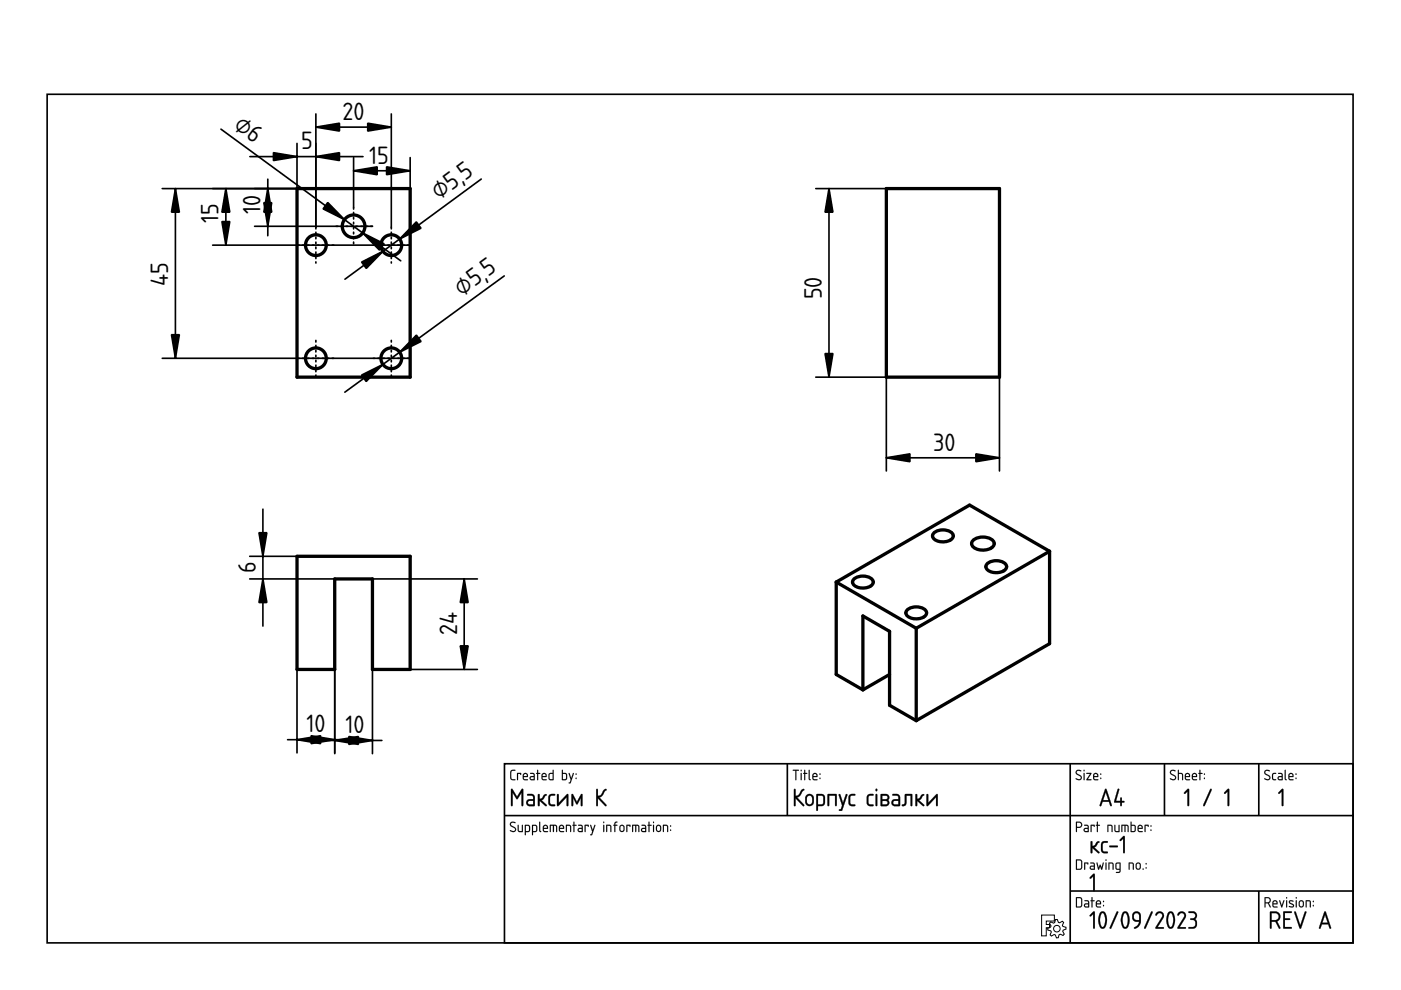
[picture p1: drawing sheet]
<svg xmlns="http://www.w3.org/2000/svg" width="297mm" height="210mm" viewBox="0 0 297 210" stroke-linecap="round" stroke-linejoin="round" font-family="sans-serif">
<defs><g id="words">
<g font-size="5">
<text x="49.3" y="27.2" transform="rotate(36 49.3 27.2)">⌀6</text>
<text x="72.6" y="25.4">20</text>
<text x="63.8" y="31.7">5</text>
<text x="78.2" y="34.7">15</text>
<text x="46.4" y="47.3" transform="rotate(-90 46.4 47.3)">15</text>
<text x="55.3" y="45.5" transform="rotate(-90 55.3 45.5)">10</text>
<text x="93" y="42.4" transform="rotate(-36 93 42.4)">⌀5,5</text>
<text x="35.7" y="60.6" transform="rotate(-90 35.7 60.6)">45</text>
<text x="97.9" y="62.9" transform="rotate(-36 97.9 62.9)">⌀5,5</text>
<text x="174.2" y="63.4" transform="rotate(-90 174.2 63.4)">50</text>
<text x="197.8" y="95.5">30</text>
<text x="54.2" y="121.5" transform="rotate(-90 54.2 121.5)">6</text>
<text x="96.9" y="134.6" transform="rotate(-90 96.9 134.6)">24</text>
<text x="65" y="155.3">10</text>
<text x="73.2" y="155.5">10</text>
</g>
</g></defs>
<path d="M10 20h276.9v179.9h-276.9zM107 161.9h179.9v38h-179.9zM107 172.9h179.9M166.9 161.9v11M226.9 161.9v38M246.9 161.9v11M266.9 161.9v11M226.9 188.9h60M266.9 188.9v11" fill="none" stroke="#000" stroke-width=".35"/>
<g fill="#000">
<path d="M271.7 167.3l.2-.1 .2 .2v3.3l-.2 .2-.2-.2v-2.9l-.4 .5-.3-.1zM231.8 185.3l.1-.1 .2 .2v3.3l-.2 .2-.1-.2v-2.9l-.5 .5-.3-.2z"/>
<path d="M108.2 174.4a.7 .7 0 0 1 1.1 .1h-.1a.48 .48 0 0 0-.5-.1 .48 .48 0 0 0-.3 .5l1 .8-.1 .6a.76 .76 0 0 1-1.2-.3l.9 .2 .2-.3-1.1-.9zM108.3 174.4l-.2 .6 .9 .5a.37 .37 0 0 1 .2 .6 .37 .37 0 0 1-.5 .1l-.5-.2v.2a.67 .67 0 0 0 .8 .2 .67 .67 0 0 0 .4-.7l-1.1-.9 .2-.4 .7 .1 .1-.1-.7-.2zM109.8 174.9l.2 .1v1.1l.6 .1v-1.2l.2-.1v1.5h-.6l-.3-.1zM109.8 174.9l.1 1.4 .9 .1v-1.5l-.1 .1v1.2h-.5l-.2-.1v-1.1zM111.5 175.1v1.1h.5l.1-1zM111.5 175.1l.7 .1-.1 1h-.6zM111.3 174.9h.8l.3 .4-.1 1-.8 .1-.1 .7-.1-.1zM111.3 174.9v2.1h.2v-.6h.5a.94 .94 0 0 0 .3-1.4zM113 175.1v1.1h.6v-1zM113 175.1l.7 .1-.1 1h-.6zM112.8 174.9h.9l.2 .4-.1 1-.8 .1-.1 .7-.1-.1zM112.8 174.9v2.1h.2v-.6h.5a.94 .94 0 0 0 .3-1.4zM114.3 174.2l.2 .1v1.7l.3 .3-.2 .1-.3-.3zM114.4 174.3l-.1 1.8 .1 .2 .2 .1-.1-2.1zM115.4 175.2l-.1 .3h.7l-.2-.4zM115.4 175.2a.36 .36 0 0 1 .4-.1 .36 .36 0 0 1 .2 .5h-.7zM115.3 175a.55 .55 0 0 1 .7 0 .55 .55 0 0 1 .1 .8l-.8-.1 .1 .4 .8 .2-.7 .1a.92 .92 0 0 1-.2-1.4zM115.3 175l-.2 .4 .1 .9 1 .1v-.2h-.8l-.1-.3v-.2h.9l-.1-.6-.5-.2zM116.6 174.9l1.4 .1 .1 .3v1.1l-.2-.1-.1-1.1-.3-.1v1.2l-.1 .1-.2-.1v-1.2h-.4v1.2l-.2 .1zM116.6 174.9v1.5l.2-.1v-1.2h.4l.2 1.3v-1.3h.5v1.2l.2 .1a1.36 1.36 0 0 0-.3-1.5zM118.8 175.2l-.1 .3h.7l-.2-.4zM118.8 175.2a.36 .36 0 0 1 .4-.1 .36 .36 0 0 1 .2 .5h-.7zM118.7 175a.56 .56 0 0 1 .7 0 .56 .56 0 0 1 .1 .8l-.8-.1 .1 .4 .8 .2-.7 .1a.92 .92 0 0 1-.2-1.4zM118.7 175l-.2 .4 .1 .9 1 .1v-.2h-.8l-.1-.3v-.2h.9l-.1-.6-.4-.2zM120 174.9h.7l.3 .1 .1 1.4-.2-.1-.1-1.1-.6-.1v1.2l-.2 .1zM120 174.9v1.5l.2-.1v-1.2l.7 .1 .1 1.2 .1-.7a.7 .7 0 0 0-.3-.8 .7 .7 0 0 0-.8 0zM121.6 174.2l.2 .1v.6l.5 .1-.5 .1v1.2l-.1 .1-.1-.1v-1.2l-.3-.1 .3-.1zM121.6 174.2v.7l-.2 .1 .2 .1 .1 1.3 .1-1.3 .4-.1-.4-.1v-.6zM122.7 175.8l.1 .4h.5v-.5zM122.7 175.8l.7-.1v.5h-.7zM122.6 174.9h.7l.3 .4-.1 1.1h-.6a.46 .46 0 0 1-.5-.4 .46 .46 0 0 1 .5-.5h.4v-.3l-.7-.1zM122.6 174.9v.1l.7 .2 .1 .4h-.5a.43 .43 0 0 0-.4 .4 .43 .43 0 0 0 .4 .4h.6l.1-1.1-.3-.4zM124 174.9l.8 .1-.1 .3-.1-.2h-.4v1.2l-.1 .1-.2-.1zM124 174.9l.1 1.5 .1-1.3h.4l.1 .2 .1-.3zM125.1 174.9l.3 .1 .3 1 .3-1 .1-.1 .1 .1-.8 2.1-.3-.1 .3-.1 .2-.6zM125.2 174.9l.4 1.4-.2 .6-.3 .1 .3 .1 .8-2.1h-.2l-.3 1-.4-1zM127.9 174.9l.2 .1v1.3l-.1 .1-.1-.1zM127.9 174.9l.1 1.5 .1-1.4zM127.9 174.4a.15 .15 0 0 1 .3 0 .15 .15 0 0 1-.3 0zM127.9 174.2v.3h.2v-.3zM128.5 174.9h.7l.3 .1 .1 1.4-.2-.1-.1-1.1-.6-.1v1.2l-.2 .1zM128.6 174.9v1.5l.1-.1v-1.2l.7 .1 .1 1.2 .1-.7a.7 .7 0 0 0-.2-.8 .7 .7 0 0 0-.8 0zM130.4 174.3l.5-.1v.2l-.4 .1v.4l.4 .1-.4 .1v1.2l-.2 .1-.1-1.3-.2-.1 .2-.1zM130.4 174.3l-.1 .6-.3 .1 .3 .1v1.3l.1-1.3 .5-.1-.5-.1 .1-.3 .4-.2v-.2zM131.6 175.2v.8l.5 .1 .1-.8-.2-.2zM131.6 175.1l.5 .1 .1 .6a.36 .36 0 0 1-.3 .4 .36 .36 0 0 1-.4-.3zM131.5 175a.55 .55 0 0 1 .6-.1 .55 .55 0 0 1 .3 .5l-.1 .8-.2 .2h-.5l-.3-.5v-.7zM131.5 175l-.1 .2-.1 .7a.53 .53 0 0 0 .6 .5 .53 .53 0 0 0 .5-.5l-.2-.9-.4-.1zM132.8 174.9l.9 .1-.1 .3-.1-.2h-.5v1.2l-.1 .1-.1-.1zM132.8 174.9l.1 1.5 .1-1.3h.5l.1 .2 .1-.3zM134 174.9l1.4 .1 .2 .3-.1 1.1-.2-.1v-1.1l-.4-.1v1.2l-.1 .1-.1-.1v-1.2h-.5v1.2l-.2 .1zM134.1 174.9l-.1 1.5 .2-.1v-1.2h.5l.1 1.3 .1-1.3h.4l.1 1.2 .1 .1a1.36 1.36 0 0 0-.2-1.5zM136.2 175.8l.1 .4h.5v-.5zM136.2 175.8l.6-.1v.5h-.6zM136 174.9h.8l.2 .4v1.1h-.7a.46 .46 0 0 1-.4-.4 .46 .46 0 0 1 .4-.5h.5v-.3l-.8-.1zM136 174.9v.1l.8 .2v.4h-.5a.43 .43 0 0 0-.4 .4 .43 .43 0 0 0 .4 .4h.7v-1.1l-.3-.4zM137.5 174.2l.2 .1v.6l.5 .1-.5 .1v1.2l-.1 .1-.1-.1v-1.2l-.2-.1 .2-.1zM137.5 174.2v.7l-.2 .1 .2 .1 .1 1.3 .1-1.3 .4-.1-.4-.1v-.6zM138.5 174.9l.2 .1v1.3l-.1 .1-.2-.1zM138.5 174.9l.1 1.5 .1-1.4zM138.4 174.4a.15 .15 0 0 1 .3 0 .15 .15 0 0 1-.3 0zM138.5 174.2v.3h.1v-.3zM139.4 175.2l-.1 .8 .5 .1 .1-.8-.2-.2zM139.4 175.1l.5 .1 .1 .6a.36 .36 0 0 1-.4 .4 .36 .36 0 0 1-.3-.3zM139.3 175a.55 .55 0 0 1 .6-.1 .55 .55 0 0 1 .3 .5l-.1 .8-.3 .2h-.4l-.3-.5v-.7zM139.3 175l-.2 .2v.7a.53 .53 0 0 0 .5 .5 .53 .53 0 0 0 .6-.5l-.2-.9-.4-.1zM140.6 174.9h.6l.4 .1v1.4l-.2-.1v-1.1l-.6-.1v1.2l-.2 .1zM140.6 174.9v1.5l.1-.1v-1.2l.7 .1 .2 1.2v-.7a.7 .7 0 0 0-.2-.8 .7 .7 0 0 0-.8 0zM142.1 175.9h.2v.3l-.2-.1zM142.1 175.9v.2h.1v-.2zM142.1 175h.2v.3h-.2zM142.1 175v.2h.2v-.2z"/>
<path d="M108.3 174.4a.64 .64 0 0 1 1 .1h-.1a.49 .49 0 0 0-.6-.1 .49 .49 0 0 0-.2 .5l.7 .5a.6 .6 0 0 1 .2 .8 .6 .6 0 0 1-.9 .1l-.3-.1 .1-.2a.51 .51 0 0 0 .6 .2 .51 .51 0 0 0 .4-.5l-1-.6-.1-.3zM109.8 174.9l.2 .1v1.1l.2 .1h.5v-1.2l.1-.1v1.5l-.9-.1zM111.5 175.1v1.1h.5l.2-1zM111.3 174.9a.77 .77 0 0 1 .9 .1 .77 .77 0 0 1 .2 .9l-.3 .5h-.6v.7h-.2zM113 175.1v1.1h.6l.1-1zM112.8 174.9a.77 .77 0 0 1 1 .1 .77 .77 0 0 1 .1 .9l-.2 .5h-.7v.7h-.2zM114.3 174.2l.2 .1v1.7l.3 .3-.2 .1-.3-.3zM115.4 175.2l-.1 .3h.7l-.2-.4zM115.3 175a.55 .55 0 0 1 .7 0 .55 .55 0 0 1 .1 .7h-.8l.1 .5 .8 .1-.7 .1a.91 .91 0 0 1-.2-1.4zM116.6 174.9h1.2a1.25 1.25 0 0 1 .2 1.5l-.1-1.2-.2-.1h-.2l-.1 1.3-.2-.1v-1.2h-.4v1.2l-.2 .1zM118.8 175.2l-.1 .3h.7l-.2-.4zM118.7 175a.55 .55 0 0 1 .7 0 .55 .55 0 0 1 .1 .7h-.8l.1 .5 .8 .1-.7 .1a.91 .91 0 0 1-.2-1.4zM120 174.9a.71 .71 0 0 1 .8 0 .71 .71 0 0 1 .3 .8l-.1 .7-.1-1.2-.7-.1v1.2l-.2 .1zM121.6 174.2l.2 .1v.6l.4 .1-.4 .1-.1 1.3-.1-1.3-.2-.1 .2-.1zM122.7 175.8l.1 .4h.5v-.5zM122.6 174.9h.7l.3 .4-.1 1.1h-.6a.44 .44 0 0 1-.4-.4 .44 .44 0 0 1 .4-.5h.4v-.3l-.7-.1zM124 174.9l.8 .1-.1 .3-.1-.2h-.4l-.1 1.3zM125.2 174.9l.1 .1 .4 1 .3-1h.2l-.8 2.1-.3-.1 .3-.1 .2-.6zM127.9 174.9l.2 .1-.1 1.4zM127.9 174.4a.15 .15 0 0 1 .3 0 .15 .15 0 0 1-.3 0zM128.5 174.9a.71 .71 0 0 1 .9 0 .71 .71 0 0 1 .2 .8l-.1 .7-.1-1.2-.7-.1v1.2l-.2 .1zM130.4 174.3l.5-.1v.2l-.4 .2v.3l.4 .1-.4 .1-.2 1.3-.1-1.3-.2-.1 .2-.1zM131.6 175.2l-.1 .7a.34 .34 0 0 0 .4 .3 .34 .34 0 0 0 .3-.4l-.1-.6zM131.5 175l.6-.1a.93 .93 0 0 1 0 1.5h-.4a.96 .96 0 0 1-.2-1.4zM132.8 174.9l.9 .1-.1 .3-.1-.2h-.5l-.1 1.3zM134.1 174.9h1.2a1.25 1.25 0 0 1 .2 1.5l-.2-1.2-.2-.1h-.2l-.1 1.3-.1-.1v-1.2h-.5v1.2l-.2 .1zM136.2 175.8l.1 .4h.5v-.5zM136 174.9h.7l.3 .4v1.1h-.7a.44 .44 0 0 1-.4-.4 .44 .44 0 0 1 .4-.5h.5v-.3l-.8-.1zM137.5 174.2l.2 .1v.6l.5 .1-.5 .1-.1 1.3-.1-1.3-.2-.1 .2-.1zM138.5 174.9l.2 .1-.1 1.4zM138.4 174.4a.15 .15 0 0 1 .3 0 .15 .15 0 0 1-.3 0zM139.4 175.2l-.1 .7a.34 .34 0 0 0 .3 .3 .34 .34 0 0 0 .4-.4l-.1-.6zM139.3 175l.6-.1a.93 .93 0 0 1-.1 1.5h-.4a.96 .96 0 0 1-.1-1.4zM140.6 174.9a.71 .71 0 0 1 .8 0 .71 .71 0 0 1 .3 .8l-.1 .7-.2-1.2-.6-.1v1.2l-.2 .1zM142.1 175.9h.2v.2h-.2zM142.1 175h.2v.3h-.2z"/>
<path d="M108.3 163.4l.9-.2v.2l-.6 .1-.2 .1v1.3l.2 .3h.6l.1 .2h-.8l-.3-.3v-1.4zM109.6 163.9l.9 .1-.1 .3-.1-.2h-.5l-.1 1.3zM111.1 164.2v.3h.6l-.2-.4zM111 164a.55 .55 0 0 1 .8 0 .55 .55 0 0 1 0 .8h-.7l.1 .4 .7 .1-.6 .1a.91 .91 0 0 1-.3-1.4zM112.6 164.8v.4h.6v-.4zM112.4 163.9h.7l.3 .4-.1 1.1h-.6a.44 .44 0 0 1-.4-.4 .44 .44 0 0 1 .4-.5h.5l-.1-.3-.7-.1zM113.9 163.2l.2 .1v.6l.4 .1-.4 .1-.1 1.3-.1-1.3-.2-.1 .2-.1zM115.1 164.2l-.1 .3h.7l-.2-.4zM115 164a.55 .55 0 0 1 .7 0 .55 .55 0 0 1 .1 .8h-.8l.1 .4 .8 .1-.7 .1a.91 .91 0 0 1-.2-1.4zM116.6 164.1l-.1 .1a.63 .63 0 0 0 0 .7 .63 .63 0 0 0 .7 .3v-1.1zM116.4 164l.8-.1v-.6l.2-.1v2.2h-.8l-.3-.2zM119.3 164.1v1.1h.5a.78 .78 0 0 0 .2-1zM119.2 163.2l.1 .1v.6h.7l.2 .3v.8l-.2 .4-.9-.1zM120.6 163.9l.2 .1 .3 1 .4-1h.2l-.8 2.1-.3-.1 .2-.1 .2-.6zM122.1 164.9h.1v.2h-.1zM122.1 164h.1v.3h-.1z"/>
<path d="M108.3 163.3l1-.1v.2l-.7 .1-.2 .1v1.3l.1 .2 .8 .1v.2h-.8l-.3-.3v-1.4zM108.4 163.4l-.2 .3v1.4l.3 .3h.7v-.2h-.6l-.2-.3v-1.3l.2-.2h.6v-.2zM109.6 163.9l.9 .1-.1 .3-.1-.2h-.5v1.2l-.1 .1-.1-.1zM109.7 163.9v1.5l.1-1.3h.5l.1 .2 .1-.3zM111.1 164.2v.3h.6l-.2-.4zM111.1 164.2a.36 .36 0 0 1 .5-.1 .36 .36 0 0 1 .1 .5h-.7zM111 164a.55 .55 0 0 1 .8 0 .55 .55 0 0 1 0 .8h-.7v.3l.9 .2-.7 .1a.92 .92 0 0 1-.3-1.4zM111 164l-.2 .4 .2 .9 .9 .1v-.1l-.8-.1-.1-.3v-.2h.9l-.1-.6-.4-.2zM112.6 164.8v.4h.6v-.4zM112.5 164.8l.7-.1v.5h-.6zM112.4 163.9h.7l.3 .4v1.1h-.7a.46 .46 0 0 1-.4-.4 .46 .46 0 0 1 .4-.5h.5l-.1-.3-.7-.1zM112.4 163.9v.2l.8 .1v.4h-.5a.43 .43 0 0 0-.4 .4 .43 .43 0 0 0 .4 .4h.6l.1-1.1-.3-.4zM113.9 163.2l.2 .1v.6l.5 .1-.5 .1v1.2l-.1 .1-.1-.1v-1.2l-.3-.1 .3-.1zM113.9 163.3v.6l-.2 .1 .2 .1 .1 1.3 .1-1.3 .4-.1-.4-.1v-.6zM115.1 164.2l-.1 .3h.7l-.2-.4zM115.1 164.2a.36 .36 0 0 1 .4-.1 .36 .36 0 0 1 .2 .5h-.7zM115 164a.55 .55 0 0 1 .8 0 .55 .55 0 0 1 0 .8h-.8l.1 .3 .8 .2-.7 .1a.92 .92 0 0 1-.2-1.4zM115 164l-.2 .4 .1 .9 1 .1v-.1l-.8-.1-.1-.3v-.2h.9l-.1-.6-.4-.2zM116.6 164.1l-.1 1 .7 .1v-1.1zM116.6 164.1h.6v1.1h-.3a.65 .65 0 0 1-.3-1.1zM116.4 164l.8-.1v-.6l.2-.1v2.2h-.8l-.3-.2zM116.4 164l-.1 1.2 .3 .2h.7l.1-2.1h-.2v.6zM119.3 164.1v1.1h.5a.76 .76 0 0 0 0-1.1zM119.3 164.1h.5a.73 .73 0 0 1 .2 1l-.7 .1zM119.1 163.2l.3 .1-.1 .6h.7l.2 .3v1l-.2 .2-.9-.1zM119.2 163.2l-.1 2.1 .9 .1 .2-.4v-.8l-.2-.3h-.7v-.6zM120.6 163.9l.2 .1 .3 1 .3-1 .2-.1 .1 .1-.8 2.1-.3-.1 .2-.1 .2-.6zM120.6 163.9l.4 1.4-.2 .6-.2 .1 .3 .1 .8-2.1h-.2l-.4 1-.3-1zM122 164.9h.2v.3h-.2zM122.1 164.9v.2h.1v-.2zM122 164h.2v.3h-.2zM122.1 164v.2l.1 .1v-.3z"/>
<path d="M108.4 167.3h.3l.9 1.6 1-1.6h.3v3.6h-.3l-.1-.2v-2.6l-.9 1.4-.9-1.4v2.6v.2h-.3zM108.4 167.3v3.6h.2l.1-.2v-2.7l.9 1.4 1-1.4v2.7v.2h.3v-3.6h-.3l-1 1.7-.9-1.7zM112 169.9v.4l.2 .2 .8 .1v-.8zM112 169.9l1.1-.1v.8l-1.1-.1-.1-.3zM111.8 168.4l1.1-.1 .5 .6v1.9l-.2 .2h-.9a.77 .77 0 0 1-.8-.8 .77 .77 0 0 1 .8-.8h.7v-.5l-.2-.2h-1zM111.8 168.4v.2l1 .1 .2 .2 .1 .6h-.8a.72 .72 0 0 0-.7 .7 .72 .72 0 0 0 .7 .7l1.1-.1v-1.9l-.5-.5zM114.1 168.4h.3v1l.5-.2 .6-.8 .3-.1 .1 .2-.7 1-.4 .2 1.1 .9v.2l-.3 .1-1.2-1.1 .1 .9a.21 .21 0 0 1-.3 .3 .21 .21 0 0 1-.2-.3zM114.1 168.4v2.4h.3v-1.1l1.2 1.2h.3v-.3l-1.1-.9 .3-.2 .8-1h-.4l-.6 .7-.5 .2v-1zM116.4 168.5l.4-.2h.7l.2 .1v.3a.86 .86 0 0 0-1.1 .5l.1 1.2 1 .2v.1a.93 .93 0 0 1-1.5-.5l.1-1.3zM116.5 168.6l-.2 .3v1.3a.87 .87 0 0 0 1.4 .5l-.2-.1-.7-.1a1.97 1.97 0 0 1 0-1.8h.7l.2-.2-.2-.1h-.5zM118.1 168.4h.3l.1 .2v1.6l1.6-1.7 .4-.1v2.5h-.3l-.1-.2v-1.7l-1.6 1.8-.4 .1zM118.2 168.4v2.4h.3l1.7-1.8v1.7l.2 .2v-2.5l-.3 .1-1.7 1.8v-1.7v-.2zM121.2 168.4h.3l.8 1.6 .8-1.6h.4v2.5h-.3l-.1-.2v-1.5l-.8 1.4-.8-1.4v1.5v.2h-.3zM121.2 168.4v2.5h.3v-.2v-1.5l.8 1.3 .8-1.3 .1 1.5v.2h.2v-2.5h-.2l-.9 1.7-.8-1.7zM126.4 167.3h.3l.1 .2v1.2l.5-.1 .7-1.1 .5-.2 .1 .2-.3 .2a1.95 1.95 0 0 1-1.2 1.4l1.4 1.5a.21 .21 0 0 1 .1 .3 .21 .21 0 0 1-.4 0l-1.4-1.6v1.4l-.1 .2h-.3zM126.5 167.3l-.1 3.5 .2 .1 .1-.2v-1.5l1.6 1.6h.3l-.1-.2-1.5-1.5 .6-.2 1-1.5-.2-.1-.4 .2a1.76 1.76 0 0 1-1.2 1.3l-.1-1.3v-.2z"/>
<path d="M108.4 167.3h.3l.9 1.6 1-1.6h.3v3.6h-.3v-.2v-2.6l-1 1.4-.9-1.4v2.6l-.1 .2h-.2zM112 169.9l-.1 .4 .3 .2 .8 .1v-.8zM111.8 168.4h1.1l.5 .5v1.9l-.2 .1h-.9a.74 .74 0 0 1-.7-.7 .74 .74 0 0 1 .7-.8h.7v-.5l-.2-.2-1-.1zM114.1 168.4l.3 .1v.9a.95 .95 0 0 0 .9-.9l.4-.1a.17 .17 0 0 1 .2 .1 .17 .17 0 0 1-.1 .2l-.6 .8-.4 .2 1.1 .9a.18 .18 0 0 1 0 .3 .18 .18 0 0 1-.3 0l-1.2-1.1v.9a.19 .19 0 0 1-.2 .2 .19 .19 0 0 1-.2-.2zM116.5 168.5l.3-.1 .7-.1 .2 .1v.2a.86 .86 0 0 0-1.1 .6l.1 1.2 .1 .1 .9 .1v.1a.92 .92 0 0 1-1.4-.5v-1.3zM118.1 168.4h.3l.1 .2v1.6l1.6-1.7 .4-.1-.1 2.5h-.2l-.1-.2v-1.7l-1.6 1.8-.4 .1zM121.2 168.4h.3l.8 1.6 .9-1.6h.3v2.5h-.3l-.1-.2v-1.5l-.8 1.4-.8-1.4v1.5v.2h-.3zM126.5 167.3h.2l.1 .2v1.2a1.28 1.28 0 0 0 1.1-1.1l.5-.3a.18 .18 0 0 1 .2 .1 .18 .18 0 0 1-.1 .2l-.2 .1a1.95 1.95 0 0 1-1.2 1.4l1.4 1.5 .1 .3-.3-.1-1.5-1.5v1.4l-.1 .2h-.2z"/>
<path d="M168.1 163.2h1.2l.1 .1-.6 .1 .1 1.9-.2 .1-.1-.1v-1.9h-.5zM168.1 163.2v.2h.5l.1 2 .1-2 .6-.1zM169.8 163.9l.2 .1v1.3l-.1 .1-.2-.1zM169.8 163.9l.1 1.5 .1-1.4zM169.7 163.4a.15 .15 0 0 1 .3 0 .15 .15 0 0 1-.3 0zM169.8 163.2v.3h.1v-.3zM170.5 163.2l.2 .1v.6l.5 .1-.5 .1v1.2l-.1 .1-.1-.1v-1.2l-.2-.1 .2-.1zM170.5 163.3v.6l-.2 .1 .2 .1 .1 1.3 .1-1.3 .4-.1-.4-.1v-.6zM171.5 163.2l.2 .1v1.7l.2 .3-.1 .1-.4-.3zM171.5 163.3v1.8v.2l.3 .1-.1-2.1zM172.5 164.2l-.1 .3h.7l-.2-.4zM172.5 164.2a.36 .36 0 0 1 .5-.1 .36 .36 0 0 1 .1 .5h-.7zM172.4 164a.55 .55 0 0 1 .8 0 .55 .55 0 0 1 0 .8h-.8l.1 .3 .8 .2-.6 .1a.92 .92 0 0 1-.3-1.4zM172.4 164l-.2 .4 .2 .9 .9 .1v-.1l-.8-.1-.1-.3v-.2h.9l-.1-.6-.4-.2zM173.8 164.9h.1v.3h-.1zM173.8 164.9v.2h.1v-.2zM173.8 164h.1l.1 .3h-.2zM173.8 164v.2l.1 .1v-.3z"/>
<path d="M168.1 163.2l1.3 .1-.6 .1-.1 2-.1-2h-.5zM169.8 163.9l.2 .1-.1 1.4zM169.8 163.4a.14 .14 0 0 1 .2 0 .14 .14 0 0 1-.2 0zM170.5 163.2l.2 .1v.6l.5 .1-.5 .1-.1 1.3-.1-1.3-.2-.1 .2-.1zM171.5 163.2l.2 .1v1.7l.2 .3-.1 .1-.3-.3zM172.5 164.2l-.1 .3h.7l-.2-.4zM172.4 164a.55 .55 0 0 1 .8 0 .55 .55 0 0 1 0 .8h-.8l.1 .4 .8 .1-.6 .1a.91 .91 0 0 1-.3-1.4zM173.8 164.9h.1v.2h-.1zM173.8 164h.1v.3h-.1z"/>
<path d="M168.4 167.3h.2l.1 .2v1.2a1.28 1.28 0 0 0 1.1-1.1l.5-.3a.18 .18 0 0 1 .2 .1 .18 .18 0 0 1-.1 .2l-.2 .1a1.95 1.95 0 0 1-1.2 1.4l1.4 1.5 .1 .3-.3-.1-1.5-1.5v1.4l-.1 .2h-.2zM171.3 168.8l-.2 .3v.9a.57 .57 0 0 0 .6 .6 .57 .57 0 0 0 .5-.7v-.8l-.2-.3-.4-.1zM171.1 168.5a.92 .92 0 0 1 1.4 .7 1.52 1.52 0 0 1-.2 1.5 .92 .92 0 0 1-1 .1 .92 .92 0 0 1-.6-.8l.1-1zM173.4 168.7v1.9l1-.1 .2-.3-.1-1.3-.2-.2zM173.1 168.4a1.38 1.38 0 0 1 1.8 .5v.2a1.71 1.71 0 0 1-.5 1.8h-1v1h-.3zM175.5 168.4h1.9v2.5h-.3l-.1-.2v-2h-1.2v2v.2h-.3zM177.9 168.4l.3 .1 .5 1.7 .6-1.7 .2-.1 .2 .1-1.1 3.3-.2 .1h-.5v-.1l.4-.2 .2-.8zM180.1 168.5l.3-.1 .8-.1 .1 .1v.2a.86 .86 0 0 0-1.1 .6l.1 1.2 .1 .1 .9 .1 .1 .1a.92 .92 0 0 1-1.5-.5v-1.3zM184 168.5l.3-.1 .7-.1 .2 .1v.2a.86 .86 0 0 0-1.1 .6l.1 1.2 .1 .1 .9 .1v.1a.92 .92 0 0 1-1.4-.5v-1.3zM185.7 168.4h.3v.1v2.2l-.2 .2-.2-.2zM185.6 167.5a.25 .25 0 0 1 .5 0 .25 .25 0 0 1-.5 0zM187.1 169.8v.8h.7a.37 .37 0 0 0 .4-.4 .37 .37 0 0 0-.4-.4zM186.7 168.4l1.1-.1a.73 .73 0 0 1 .7 .5 .73 .73 0 0 1-.2 .8 .73 .73 0 0 1 .2 .8 .73 .73 0 0 1-.7 .5h-.9l-.2-.1zM187.1 168.7v.8h.7a.37 .37 0 0 0 .4-.4 .37 .37 0 0 0-.3-.4zM189.5 169.9l-.1 .4 .2 .2 .9 .1v-.8zM189.2 168.4h1.1l.5 .5v1.9l-.2 .1h-.9a.74 .74 0 0 1-.7-.7 .74 .74 0 0 1 .7-.8h.8l-.1-.5-.2-.2-1-.1zM191.9 168.4h1.5v2.5h-.3v-.2v-2h-.9a3.1 3.1 0 0 1-.2 2l-.6 .2-.2-.1 .1-.2a.47 .47 0 0 0 .5-.5zM194.1 168.4l.3 .1 .1 .9a.95 .95 0 0 0 .9-.9l.3-.1a.17 .17 0 0 1 .3 .1 .17 .17 0 0 1-.2 .2l-.6 .8-.4 .2 1.1 .9a.18 .18 0 0 1 0 .3 .18 .18 0 0 1-.3 0l-1.1-1.1v.9a.19 .19 0 0 1-.2 .2 .19 .19 0 0 1-.2-.2zM196.5 168.4h.3v.2v1.6l1.6-1.7 .4-.1v2.5h-.3v-.2v-1.7l-1.7 1.8-.3 .1z"/>
<path d="M168.4 167.3h.3v.2v1.2l.6-.1 .6-1.1 .5-.2 .1 .2-.3 .2a1.95 1.95 0 0 1-1.2 1.4l1.5 1.5a.21 .21 0 0 1 0 .3 .21 .21 0 0 1-.3 0l-1.5-1.6v1.4v.2h-.3zM168.4 167.3v3.5l.1 .1 .2-.2v-1.5l1.5 1.6h.3l-.1-.2-1.5-1.5 .6-.2 1-1.5-.2-.1-.3 .2a1.76 1.76 0 0 1-1.3 1.3v-1.3l-.1-.2zM171.3 168.8l-.2 .3v.9a.58 .58 0 0 0 .9 .5l.2-.6-.1-.9-.5-.3zM171.2 168.8a.6 .6 0 0 1 .7-.1 .6 .6 0 0 1 .3 .6v.6a.59 .59 0 0 1-.5 .7 .59 .59 0 0 1-.7-.6l.1-.9zM171 168.5a.94 .94 0 0 1 1.6 .7 1.54 1.54 0 0 1-.3 1.5l-.7 .2-.6-.2a1.81 1.81 0 0 1 0-2.2zM171.1 168.5l-.4 .7a1.4 1.4 0 0 0 .5 1.6 .9 .9 0 0 0 1.3-.8v-.8a.92 .92 0 0 0-1.4-.7zM173.4 168.7v1.9l.9-.1 .2-.3v-1.3l-.2-.2zM173.4 168.7h.9l.2 .2 .1 1.3-.2 .3-1 .1zM173.1 168.4l1.3-.1 .3 .3 .2 .5v1.4l-.5 .4h-1v.8l-.2 .3-.2-.3zM173.1 168.4v3.5h.3v-1l1.2-.1a2.13 2.13 0 0 0 .3-1.9l-.1-.2a1.5 1.5 0 0 0-1.7-.3zM175.5 168.4h1.9v2.5h-.3l-.1-.2v-2h-1.2v2v.2h-.3zM175.5 168.4v2.5l.3-.2v-2h1.3v2l.3 .1v-2.4zM177.9 168.4l.3 .1 .5 1.7 .6-1.7 .2-.2 .2 .2-1.1 3.3-.2 .2-.5-.1-.1-.1 .1-.2h.4l.2-.8zM177.9 168.4l.7 2.4-.3 .8-.4 .2 .5 .1 .2-.1 1-3.3-.1-.1-.2 .1-.6 1.8-.5-1.8zM180.1 168.5l.3-.2h.8l.1 .1v.3a.86 .86 0 0 0-1 .5v1.2l1 .2 .1 .1a.93 .93 0 0 1-1.5-.5v-1.3zM180.1 168.6l-.2 .3v1.3a.87 .87 0 0 0 1.4 .5l-.1-.1-.8-.1a1.97 1.97 0 0 1 0-1.8h.8l.1-.2-.1-.1h-.6zM184 168.5l.3-.2h.7l.2 .1v.3a.86 .86 0 0 0-1.1 .5l.1 1.2 1 .2 .1 .1a.93 .93 0 0 1-1.6-.5l.1-1.3zM184 168.6l-.2 .3v1.3a.87 .87 0 0 0 1.4 .5l-.2-.1-.7-.1a1.97 1.97 0 0 1 0-1.8h.7l.2-.2-.2-.1h-.5zM185.7 168.4h.3v.1v2.2l-.2 .2-.2-.2zM185.7 168.4v2.3l.1 .2 .2-.2v-2.2zM185.6 167.5a.26 .26 0 0 1 .5 0 .26 .26 0 0 1-.5 0zM185.7 167.3v.4h.2v-.4zM187.1 169.8v.8l.7-.1a.35 .35 0 0 0 .4-.3 .35 .35 0 0 0-.4-.4zM187 169.8h1l.2 .3v.3l-.2 .2h-1zM186.7 168.4l1.1-.1a.76 .76 0 0 1 .7 .5 .76 .76 0 0 1-.2 .9v-.1a.74 .74 0 0 1 .2 .9 .74 .74 0 0 1-.7 .5h-.9l-.2-.2zM186.8 168.4l-.1 2.4 1.1 .1a.71 .71 0 0 0 .7-.5 .71 .71 0 0 0-.2-.8 .7 .7 0 0 0 .2-.8 .7 .7 0 0 0-.7-.4zM187.1 168.7v.8l.7-.1a.35 .35 0 0 0 .4-.3 .35 .35 0 0 0-.3-.4zM187 168.7l1 .1a.38 .38 0 0 1 .2 .4 .38 .38 0 0 1-.4 .3h-.8zM189.5 169.9l-.1 .4 .2 .2 .9 .1v-.8zM189.4 169.9l1.1-.1v.8l-1-.1-.2-.3zM189.2 168.4l1.1-.1 .5 .6v1.9l-.2 .2h-.9a.77 .77 0 0 1-.7-.8 .77 .77 0 0 1 .7-.8h.8l-.1-.5-.2-.2h-1zM189.2 168.4v.2l1.1 .1 .2 .2v.6h-.8a.72 .72 0 0 0-.7 .7 .72 .72 0 0 0 .7 .7l1.1-.1v-1.9l-.5-.5zM191.9 168.4h1.5v2.5h-.3l-.1-.2 .1-2h-.9a3.1 3.1 0 0 1-.2 2l-.6 .2h-.2v-.3a.46 .46 0 0 0 .6-.5zM191.9 168.4v1.7a.67 .67 0 0 1-.7 .6 .62 .62 0 0 0 .8 0 .62 .62 0 0 0 .2-.7v-1.3h.9v2l.3 .2v-2.5zM194.1 168.4h.4v1l.4-.2 .6-.8 .3-.1 .2 .2-.8 1-.4 .2 1.1 .9 .1 .2-.4 .1-1.1-1.1v.9a.21 .21 0 0 1-.2 .3 .21 .21 0 0 1-.2-.3zM194.1 168.4v2.4h.3v-1.1l1.2 1.2h.3v-.3l-1.1-.9 .3-.2 .9-1h-.5l-.6 .7-.5 .2v-1zM196.4 168.4h.4v.2v1.6l1.6-1.7 .4-.1v2.5h-.3l-.1-.2 .1-1.7-1.7 1.8-.3 .1zM196.5 168.4v2.4h.3l1.7-1.8v1.7l.3 .2v-2.5l-.3 .1-1.7 1.8v-1.7l-.1-.2z"/>
<path d="M228.2 163.4a.7 .7 0 0 1 1 .1v.1a.48 .48 0 0 0-.6-.1 .48 .48 0 0 0-.3 .4l1 .8-.1 .6a.76 .76 0 0 1-1.1-.3l.8 .2 .2-.3-1-.9zM228.2 163.4l-.1 .6 .8 .6a.37 .37 0 0 1 .2 .5 .37 .37 0 0 1-.5 .1l-.4-.2-.1 .2a.67 .67 0 0 0 .8 .2 .67 .67 0 0 0 .4-.7l-1-.9 .1-.4 .8 .1v-.1l-.6-.2zM229.8 163.9l.2 .1v1.3l-.2 .1-.1-.1zM229.8 163.9v1.5l.1-1.4zM229.7 163.4a.15 .15 0 0 1 .3 0 .15 .15 0 0 1-.3 0zM229.8 163.2v.3h.1v-.3zM230.3 163.9h1.1l-.8 1.3h.7l.1 .2h-1.1l.8-1.3h-.7zM230.4 163.9v.2h.7l-.7 1.3h1l-.1-.2h-.7l.8-1.3zM232 164.2v.3h.6l-.1-.4zM232 164.2a.36 .36 0 0 1 .5-.1 .36 .36 0 0 1 .1 .5h-.6zM231.9 164a.55 .55 0 0 1 .8 0 .55 .55 0 0 1 .1 .8h-.8v.3l.9 .2-.7 .1a.92 .92 0 0 1-.3-1.4zM232 164l-.2 .4 .1 .9 .9 .1v-.1l-.7-.1-.1-.3v-.2h.8l-.1-.6-.4-.2zM233.3 164.9h.2v.3h-.2zM233.3 164.9v.2h.2v-.2zM233.3 164h.2v.3h-.2zM233.3 164v.2l.2 .1v-.3z"/>
<path d="M228.2 163.4a.64 .64 0 0 1 1 .1 .49 .49 0 0 0-.6-.1 .49 .49 0 0 0-.3 .6l.7 .4a.6 .6 0 0 1 .3 .8 .6 .6 0 0 1-1 .1l-.2-.1 .1-.2a.51 .51 0 0 0 .6 .2 .51 .51 0 0 0 .3-.5l-.9-.6-.2-.3zM229.8 163.9l.2 .1-.2 1.4zM229.7 163.4a.15 .15 0 0 1 .3 0 .15 .15 0 0 1-.3 0zM230.3 163.9h1.1l-.8 1.3h.7l.1 .2h-1l.7-1.3h-.7zM232 164.2v.3h.6l-.1-.4zM231.9 164a.55 .55 0 0 1 .8 0 .55 .55 0 0 1 .1 .8h-.8l.1 .4 .8 .1-.7 .1a.91 .91 0 0 1-.3-1.4zM233.3 164.9h.2v.2h-.2zM233.3 164h.2v.3h-.2z"/>
<path d="M228.3 174.4v.9h.5a.45 .45 0 0 0 .4-.5 .45 .45 0 0 0-.4-.4zM228.2 174.2h.6a.66 .66 0 0 1 .6 .7 .66 .66 0 0 1-.6 .6h-.5v.8l-.2 .1zM230 175.8l.1 .4h.5v-.5zM229.9 174.9h.7l.2 .4v1.1h-.6a.44 .44 0 0 1-.5-.4 .44 .44 0 0 1 .5-.5h.4v-.3l-.7-.1zM231.3 174.9l.8 .1-.1 .3-.1-.2h-.5l-.1 1.3zM232.6 174.2l.2 .1v.6l.4 .1-.4 .1-.1 1.3-.1-1.3-.3-.1 .3-.1zM234.8 174.9a.71 .71 0 0 1 .9 0 .71 .71 0 0 1 .2 .8l-.1 .7-.1-1.2-.7-.1v1.2l-.2 .1zM236.3 174.9l.2 .1v1.1l.2 .1h.5v-1.2l.1-.1v1.5l-.9-.1zM237.8 174.9h1.2a1.25 1.25 0 0 1 .2 1.5l-.1-1.2-.3-.1h-.2l-.1 1.3-.1-.1v-1.2h-.4v1.2l-.2 .1zM239.9 175.1v1.1h.4a.78 .78 0 0 0 .2-1zM239.7 174.2l.2 .1v.6h.7l.2 .3v.8l-.3 .4-.8-.1zM241.5 175.2l-.1 .3h.7l-.2-.4zM241.4 175a.55 .55 0 0 1 .7 0 .55 .55 0 0 1 .1 .7h-.8l.1 .5 .8 .1-.7 .1a.91 .91 0 0 1-.2-1.4zM242.7 174.9l.9 .1-.1 .3-.2-.2h-.4l-.1 1.3zM243.9 175.9h.2v.2h-.2zM243.9 175h.2v.3h-.2z"/>
<path d="M228.3 174.4v.9h.5a.43 .43 0 0 0 .4-.5 .43 .43 0 0 0-.4-.4zM228.3 174.4h.5a.46 .46 0 0 1 .4 .4 .46 .46 0 0 1-.4 .5h-.5zM228.1 174.2h.9l.3 .2a.67 .67 0 0 1 .1 .7 .67 .67 0 0 1-.6 .5l-.5-.1 .1 .8-.3 .1zM228.2 174.3v2.1l.1-.9a.87 .87 0 0 0 1-.3v.1a.66 .66 0 0 0-.5-1.1zM230 175.8l.1 .4h.5v-.5zM230 175.8l.6-.1v.5h-.6zM229.9 174.9h.7l.3 .4-.1 1.1h-.6a.46 .46 0 0 1-.5-.4 .46 .46 0 0 1 .5-.5h.4v-.3l-.7-.1zM229.9 174.9v.1l.7 .2v.4h-.4a.43 .43 0 0 0-.4 .4 .43 .43 0 0 0 .4 .4h.6v-1.1l-.2-.4zM231.2 174.9l.9 .1-.1 .3-.1-.2h-.5l.1 1.2-.2 .1-.1-.1zM231.3 174.9v1.5l.1-1.3h.5l.1 .2 .1-.3zM232.6 174.2l.2 .1v.6l.4 .1-.4 .1v1.2l-.1 .1-.2-.1 .1-1.2-.3-.1 .3-.1zM232.6 174.2v.7l-.2 .1 .2 .1 .1 1.3 .1-1.3 .4-.1-.4-.1v-.6zM234.8 174.9h.7l.3 .1 .1 1.4-.2-.1-.1-1.1-.6-.1v1.2l-.2 .1zM234.8 174.9v1.5l.2-.1v-1.2l.7 .1 .1 1.2 .1-.7a.7 .7 0 0 0-.3-.8 .7 .7 0 0 0-.8 0zM236.3 174.9l.2 .1v1.1l.6 .1v-1.2l.3-.1v1.5h-.7l-.3-.1zM236.3 174.9l.1 1.4 .9 .1v-1.5l-.1 .1v1.2h-.5l-.2-.1v-1.1zM237.8 174.9l1.4 .1 .1 .3v1.1l-.2-.1-.1-1.1-.4-.1v1.2l-.1 .1-.1-.1v-1.2h-.4v1.2l-.2 .1zM237.8 174.9v1.5l.1-.1v-1.2h.5l.1 1.3 .1-1.3h.4l.1 1.2 .2 .1a1.36 1.36 0 0 0-.3-1.5zM239.9 175.1v1.1h.4a.76 .76 0 0 0 .1-1.1zM239.9 175.1h.5a.73 .73 0 0 1 .2 1l-.7 .1zM239.7 174.2l.2 .1v.6h.7l.2 .2v1.1l-.3 .2-.8-.1zM239.7 174.2v2.1l.8 .1 .3-.4v-.8l-.2-.3h-.7v-.6zM241.5 175.2l-.1 .3h.7l-.2-.4zM241.5 175.2a.36 .36 0 0 1 .4-.1 .36 .36 0 0 1 .2 .5h-.7zM241.4 175a.56 .56 0 0 1 .7 0 .56 .56 0 0 1 .1 .8l-.8-.1 .1 .4 .8 .2-.7 .1a.92 .92 0 0 1-.2-1.4zM241.4 175l-.2 .4 .1 .9 .9 .1v-.2h-.7l-.1-.3v-.2h.8l-.1-.6-.4-.2zM242.7 174.9l.9 .1-.1 .3-.2-.2h-.4v1.2l-.1 .1-.1-.1zM242.7 174.9l.1 1.5 .1-1.3h.5l.1 .2v-.3zM243.9 175.9h.2v.3l-.2-.1zM244 175.9v.2h.1v-.2zM243.9 175h.2v.3h-.2zM244 175v.2h.1v-.2z"/>
<path d="M231.3 178.4h.3v1l.5-.2 .6-.8 .2-.1 .2 .2-.7 1-.4 .2 1.1 .9v.2l-.3 .1-1.2-1.1v.9a.21 .21 0 0 1-.2 .2 .21 .21 0 0 1-.2-.2zM231.3 178.4v2.4h.3v-1.1l1.2 1.2h.2l.1-.3-1.2-.9 .4-.2 .8-1h-.4l-.6 .7-.5 .2v-1zM233.6 178.5l.4-.2h.7l.2 .1v.3a.86 .86 0 0 0-1.1 .5l.1 1.1 1 .3v.1a.93 .93 0 0 1-1.5-.5v-1.3zM233.7 178.6l-.2 .3v1.3a.87 .87 0 0 0 1.4 .5l-.2-.1-.7-.1a1.97 1.97 0 0 1 0-1.8h.7l.2-.2-.2-.1h-.5zM235.2 179.3h1.6l.2 .2-.2 .2h-1.4l-.2-.1zM235.2 179.3l.2 .3h1.4l.2-.1-.2-.2zM238.1 177.3l.2-.1 .2 .2v3.3l-.2 .2-.2-.2v-2.9l-.5 .5-.2-.1zM238.1 177.3l-.7 .9h.3l.5-.4v2.9l.1 .2 .2-.2v-3.3l-.1-.1z"/>
<path d="M231.3 178.4h.3v1a.95 .95 0 0 0 .9-.9l.4-.1a.17 .17 0 0 1 .2 .1 .17 .17 0 0 1-.1 .2l-.6 .8-.4 .2 1.1 .9a.18 .18 0 0 1 0 .3 .18 .18 0 0 1-.3 0l-1.2-1.1v.9a.19 .19 0 0 1-.2 .2 .19 .19 0 0 1-.2-.2zM233.6 178.5l.4-.1 .7-.1 .2 .1v.2a.86 .86 0 0 0-1.1 .6v1.2l.2 .1 .8 .1 .1 .1a.92 .92 0 0 1-1.5-.5l.1-1.3zM235.2 179.3h1.6l.2 .2-.2 .1h-1.4h-.2zM238.1 177.3l.2-.1 .2 .2v3.3l-.2 .2-.2-.2v-2.9l-.5 .5-.2-.1z"/>
<path d="M234.3 167.3l.3 .1 1.1 3.2-.1 .4-.3-.2-.2-.8h-1.3l-.4 .9h-.2l-.1-.1zM234.4 167.3l-1.2 3.5 .1 .1 .2-.1 .2-.8h1.4l.5 .9 .1-.2-1.1-3.3zM234.4 168l-.5 1.7h1.1zM234.4 167.9l.6 1.8h-1.2zM237 167.2l.3 .1v.1l-.7 2.4h.9v-.5l.2-.2 .2 .2v.5h.3l.2 .2-.2 .2h-.3v.5l-.2 .2-.2-.2v-.5h-1.1l-.2-.2zM237 167.3l-.8 2.7 .2 .2h1.1v.5l.2 .2 .1-.2v-.6l.6-.1-.2-.2h-.4v-.6l-.2-.1-.1 .7h-.9l.7-2.4-.1-.1z"/>
<path d="M234.3 167.3l.3 .1 1.1 3.3-.1 .2-.5-.9h-1.3l-.4 .9-.3-.1zM234.4 168l-.5 1.7h1.1zM237 167.3h.3v.1l-.7 2.4h.9v-.5l.2-.2 .2 .2v.5h.3l.2 .2-.5 .2v.5l-.2 .2-.2-.2v-.5h-1.1l-.2-.2z"/>
<path d="M248.2 163.4a.7 .7 0 0 1 1 .1l-.1 .1a.48 .48 0 0 0-.5-.1 .48 .48 0 0 0-.3 .4l1 .8-.1 .6a.76 .76 0 0 1-1.1-.3l.8 .2 .2-.3-1-.9zM248.2 163.4l-.1 .6 .8 .6a.37 .37 0 0 1 .2 .5 .37 .37 0 0 1-.5 .1l-.5-.2v.2a.67 .67 0 0 0 .8 .2 .67 .67 0 0 0 .4-.7l-1.1-.9 .2-.4 .7 .1 .1-.1-.6-.2zM249.7 163.2h.2v.7h.7l.2 .2v1.3l-.2-.1-.1-1.1-.5-.1v1.2l-.3 .1zM249.8 163.3v2.1l.1-.1v-1.2h.5l.2 .1v1.1l.2 .1v-1.3l-.2-.2h-.7v-.6zM251.5 164.2l-.1 .3h.7l-.2-.4zM251.5 164.2a.36 .36 0 0 1 .4-.1 .36 .36 0 0 1 .2 .5h-.7zM251.4 164a.56 .56 0 0 1 .8 0 .56 .56 0 0 1 0 .8h-.8l.1 .3 .8 .2-.6 .1a.92 .92 0 0 1-.3-1.4zM251.4 164l-.2 .4 .1 .9 1 .1v-.1l-.8-.1-.1-.3v-.2h.9l-.1-.6-.4-.2zM253 164.2l-.1 .3h.7l-.2-.4zM253 164.2a.36 .36 0 0 1 .4-.1 .36 .36 0 0 1 .2 .5h-.7zM252.9 164a.56 .56 0 0 1 .7 0 .56 .56 0 0 1 .1 .8h-.8l.1 .3 .8 .2-.7 .1a.92 .92 0 0 1-.2-1.4zM252.9 164l-.2 .4 .1 .9 1 .1v-.1l-.8-.1-.1-.3v-.2h.9l-.1-.6-.4-.2zM254.3 163.2l.2 .1v.6l.5 .1-.5 .1v1.2l-.1 .1-.1-.1v-1.2l-.2-.1 .2-.1zM254.3 163.3v.6l-.2 .1 .2 .1 .1 1.3 .1-1.3 .4-.1-.4-.1v-.6zM255.3 164.9h.2v.3h-.2zM255.3 164.9v.2h.1v-.2zM255.3 164h.2v.3h-.2zM255.3 164v.2l.1 .1v-.3z"/>
<path d="M248.2 163.4a.64 .64 0 0 1 1 .1h-.1a.49 .49 0 0 0-.5-.1 .49 .49 0 0 0-.3 .6l.7 .4a.6 .6 0 0 1 .2 .8 .6 .6 0 0 1-.9 .1l-.2-.1v-.2a.51 .51 0 0 0 .6 .2 .51 .51 0 0 0 .4-.5l-.9-.6-.2-.3zM249.8 163.2h.1v.7h.7l.2 .2v1.3l-.2-.1v-1.1l-.2-.1h-.5v1.2l-.1 .1zM251.5 164.2l-.1 .3h.7l-.2-.4zM251.4 164a.55 .55 0 0 1 .7 0 .55 .55 0 0 1 .1 .8h-.8l.1 .4 .8 .1-.6 .1a.91 .91 0 0 1-.3-1.4zM253 164.2l-.1 .3h.7l-.2-.4zM252.9 164a.55 .55 0 0 1 .7 0 .55 .55 0 0 1 .1 .8h-.8l.1 .4 .8 .1-.7 .1a.91 .91 0 0 1-.2-1.4zM254.3 163.2l.2 .1v.6l.5 .1-.5 .1-.1 1.3-.1-1.3-.2-.1 .2-.1zM255.3 164.9h.1v.2h-.1zM255.3 164h.1l.1 .3h-.2z"/>
<path d="M251.7 167.3l.2-.1 .2 .2v3.3l-.2 .2-.2-.2 .1-2.9-.5 .5-.3-.1zM251.8 167.3l-.8 .9 .3 .1 .5-.5v2.9l.1 .2 .2-.2v-3.3v-.1zM256.6 167.3h.3v.2l-1.4 3.3-.4 .1v-.3zM256.6 167.3l-1.4 3.6 .2-.1 1.5-3.3-.1-.2zM260.2 167.3l.2-.1 .2 .2v3.3l-.2 .2-.2-.2 .1-2.9-.5 .5-.3-.1zM260.3 167.3l-.8 .9 .3 .1 .5-.5v2.9l.1 .2 .2-.2v-3.3v-.1z"/>
<path d="M251.8 167.3l.1-.1 .2 .2v3.3l-.2 .2-.1-.2v-2.9l-.5 .5-.3-.1zM256.6 167.3h.3v.2l-1.4 3.3-.4 .1v-.3zM260.3 167.3l.1-.1 .2 .2v3.3l-.2 .2-.1-.2v-2.9l-.5 .5-.3-.1z"/>
<path d="M268.2 163.4a.7 .7 0 0 1 1 .1l-.1 .1a.48 .48 0 0 0-.5-.1 .48 .48 0 0 0-.3 .4l1 .8-.1 .6a.76 .76 0 0 1-1.2-.3l.9 .2 .2-.3-1-.9zM268.2 163.4l-.1 .6 .8 .6a.37 .37 0 0 1 .2 .5 .37 .37 0 0 1-.5 .1l-.5-.2v.2a.67 .67 0 0 0 .8 .2 .67 .67 0 0 0 .4-.7l-1.1-.9 .2-.4 .7 .1 .1-.1-.6-.2zM269.8 164l.8-.1v.2l-.6 .1a.64 .64 0 0 0-.1 .7 .64 .64 0 0 0 .7 .3v.2h-.5l-.4-.2zM269.8 164a.83 .83 0 0 0-.1 .9 .83 .83 0 0 0 .8 .5v-.2h-.5a.76 .76 0 0 1 .2-1.1l.3-.1v-.1zM271.2 164.8v.4h.5v-.4zM271.1 164.8l.7-.1v.5h-.7zM271 163.9h.7l.3 .4-.1 1.1h-.6a.46 .46 0 0 1-.5-.4 .46 .46 0 0 1 .5-.5h.4v-.3l-.7-.1zM271 163.9v.2l.7 .1 .1 .4h-.5a.43 .43 0 0 0-.4 .4 .43 .43 0 0 0 .4 .4h.6l.1-1.1-.3-.4zM272.4 163.2l.2 .1v1.7l.2 .3-.1 .1-.3-.3zM272.4 163.3v1.8l.1 .2 .2 .1-.1-2.1zM273.4 164.2v.3h.6l-.1-.4zM273.4 164.2a.36 .36 0 0 1 .5-.1 .36 .36 0 0 1 .1 .5h-.6zM273.3 164a.56 .56 0 0 1 .8 0 .56 .56 0 0 1 .1 .8h-.8v.3l.9 .2-.7 .1a.92 .92 0 0 1-.3-1.4zM273.4 164l-.2 .4 .1 .9 .9 .1v-.1l-.7-.1-.1-.3v-.2h.8l-.1-.6-.4-.2zM274.7 164.9h.2v.3h-.2zM274.7 164.9v.2h.2l-.1-.2zM274.7 164h.2v.3h-.2zM274.7 164v.2l.2 .1v-.3z"/>
<path d="M268.2 163.4a.64 .64 0 0 1 1 .1h-.1a.49 .49 0 0 0-.5-.1 .49 .49 0 0 0-.3 .6l.7 .4a.6 .6 0 0 1 .2 .8 .6 .6 0 0 1-.9 .1l-.2-.1v-.2a.51 .51 0 0 0 .6 .2 .51 .51 0 0 0 .4-.5l-.9-.6-.2-.3zM269.8 164l.7-.1v.2a.44 .44 0 0 0-.5 0 .44 .44 0 0 0-.1 .5v.5l.7 .2a.55 .55 0 0 1-.7 .1 .55 .55 0 0 1-.2-.7zM271.1 164.8l.1 .4h.5v-.4zM271 163.9h.7l.3 .4-.1 1.1h-.6a.44 .44 0 0 1-.4-.4 .44 .44 0 0 1 .4-.5h.4v-.3l-.7-.1zM272.4 163.2l.2 .1v1.7l.2 .3-.1 .1-.3-.3zM273.4 164.2v.3h.6l-.1-.4zM273.3 164a.55 .55 0 0 1 .8 0 .55 .55 0 0 1 .1 .8h-.8l.1 .4 .8 .1-.7 .1a.91 .91 0 0 1-.3-1.4zM274.7 164.9h.2v.2h-.2zM274.7 164h.2v.3h-.2z"/>
<path d="M271.7 167.3l.2-.1 .2 .2v3.3l-.2 .2-.2-.2 .1-2.9-.5 .5-.3-.1zM271.7 167.3l-.7 .9 .3 .1 .5-.5v2.9l.1 .2 .2-.2v-3.3l-.1-.1z"/>
<path d="M228.3 182.4v1.8h.7l.2-.3v-1.3l-.2-.2zM228.2 182.2h.9l.3 .3v1.4l-.3 .5h-1zM229.9 182.9l.8 .1-.1 .3-.1-.2h-.4l-.1 1.3zM231.3 183.8l.1 .4h.5v-.5zM231.2 182.9h.7l.2 .4v1.1h-.6a.44 .44 0 0 1-.5-.4 .44 .44 0 0 1 .5-.5h.4v-.3l-.7-.1zM232.5 182.9l.2 .1 .2 .9 .4-.6 .3 .6 .2-.9 .2-.1-.3 1.5-.2-.1-.3-.6-.2 .6-.2 .1zM234.4 182.9l.2 .1-.1 1.4zM234.4 182.4a.15 .15 0 0 1 .3 0 .15 .15 0 0 1-.3 0zM235 182.9a.71 .71 0 0 1 .9 0 .71 .71 0 0 1 .2 .8l-.1 .7-.1-1.2-.7-.1v1.2l-.2 .1zM236.8 183.2l-.1 .9 .7 .1v-1.1zM236.6 183l1-.1v.5a1.95 1.95 0 0 1-.1 1.6l-.3 .1-.6-.1 .6-.1 .2-.5a.62 .62 0 0 1-.7-.1 .62 .62 0 0 1-.2-.6zM239.3 182.9a.71 .71 0 0 1 .9 0 .71 .71 0 0 1 .2 .8l-.1 .7-.1-1.2-.7-.1v1.2l-.2 .1zM241.1 183.2l-.1 .7a.34 .34 0 0 0 .4 .3 .34 .34 0 0 0 .3-.4l-.1-.6zM241 183l.6-.1a.93 .93 0 0 1-.1 1.5h-.4a.96 .96 0 0 1-.1-1.4zM242.3 184.1h.1l.1 .3h-.2zM242.9 183.9h.2v.2h-.2zM242.9 183h.2v.3h-.2z"/>
<path d="M228.3 182.4v1.8h.7l.2-.3v-1.3l-.2-.1zM228.3 182.4h.7l.2 .2 .1 1.3a.72 .72 0 0 1-1 .3zM228.1 182.2h1l.3 .3 .1 1.4-.4 .5h-1zM228.2 182.2v2.2h.9l.3-.5v-1.4l-.3-.2zM229.9 182.9l.9 .1-.2 .3-.1-.2h-.4v1.2l-.1 .1-.2-.1zM229.9 182.9l.1 1.5 .1-1.3h.4l.1 .2 .1-.3zM231.3 183.8l.1 .4h.5v-.5zM231.3 183.8l.6-.1v.5l-.6-.1zM231.2 182.9h.7l.3 .4-.1 1.1h-.6a.46 .46 0 0 1-.5-.4 .46 .46 0 0 1 .5-.5h.4v-.3l-.7-.1zM231.2 182.9v.1l.7 .2v.3h-.4a.43 .43 0 0 0-.5 .5 .43 .43 0 0 0 .5 .4h.6v-1.1l-.2-.4zM232.5 182.9l.2 .1 .2 .9 .4-.6 .3 .6 .2-.9 .2-.1-.3 1.5-.2-.1-.3-.6-.2 .6-.2 .1zM232.5 182.9l.4 1.5 .3-.7 .3 .6 .1 .1 .4-1.5-.2 .1-.2 1-.3-.7-.4 .7-.2-1zM234.4 182.9l.2 .1v1.3l-.1 .1-.1-.1zM234.4 182.9l.1 1.5 .1-1.4zM234.4 182.4a.15 .15 0 0 1 .3 0 .15 .15 0 0 1-.3 0zM234.4 182.2v.3h.2v-.3zM235 182.9l.7-.1 .3 .2 .1 1.4-.2-.1-.1-1.1-.6-.1v1.2l-.2 .1zM235 182.9v1.5l.2-.1v-1.2l.7 .1 .1 1.2 .1-.7a.7 .7 0 0 0-.2-.8 .7 .7 0 0 0-.9 0zM236.8 183.2l-.1 .9 .7 .1v-1.1zM236.8 183.1h.6v1.1h-.6zM236.6 183l1-.1v.5a1.96 1.96 0 0 1-.1 1.6l-.3 .1-.6-.1 .7-.2 .1-.4a.62 .62 0 0 1-.7 0 .62 .62 0 0 1-.2-.7zM236.6 183l-.1 1.1 .2 .3h.7v.3l-.2 .2-.6 .1a.65 .65 0 0 0 1-.3l-.1-1.8zM239.3 182.9l.7-.1 .3 .2 .1 1.4-.2-.1-.1-1.1-.6-.1v1.2l-.2 .1zM239.3 182.9v1.5l.2-.1v-1.2l.7 .1 .1 1.2 .1-.7a.7 .7 0 0 0-.2-.8 .7 .7 0 0 0-.9 0zM241.1 183.2l-.1 .8 .5 .1 .1-.8-.2-.2zM241.1 183.1l.5 .1 .1 .6a.36 .36 0 0 1-.3 .4 .36 .36 0 0 1-.4-.3zM241 183l.5-.1 .3 .3 .1 .8-.4 .4h-.4l-.3-.4v-.8zM241 183l-.2 .2v.7a.53 .53 0 0 0 .5 .5 .53 .53 0 0 0 .6-.5l-.2-.9-.4-.1zM242.3 184.1h.2v.3h-.2zM242.3 184.2v.2h.1v-.2zM242.9 183.9h.2v.2h-.2zM242.9 183.9v.2h.2v-.2zM242.9 183h.2v.3h-.2zM242.9 183v.2h.2v-.2z"/>
<path d="M228.3 190.4v1.8h.7l.2-.3v-1.3l-.2-.2zM228.2 190.2h.9l.3 .3v1.4l-.3 .5h-1zM230.1 191.8l.1 .4h.5v-.5zM230 190.9h.7l.2 .4v1.1h-.7a.44 .44 0 0 1-.4-.4 .44 .44 0 0 1 .4-.5h.5v-.3l-.7-.1zM231.4 190.2l.2 .1v.6l.5 .1-.5 .1-.1 1.3-.1-1.3-.2-.1 .2-.1zM232.6 191.2v.3h.6l-.2-.4zM232.5 191a.55 .55 0 0 1 .8 0 .55 .55 0 0 1 0 .7h-.7l.1 .5 .7 .1-.6 .1a.91 .91 0 0 1-.3-1.4zM233.9 191.9h.1v.2h-.1zM233.9 191h.2v.2h-.2z"/>
<path d="M228.3 190.4v1.8h.7l.2-.3v-1.3l-.2-.1zM228.3 190.4h.7l.2 .2 .1 1.3a.72 .72 0 0 1-1 .3zM228.1 190.2h1l.3 .3 .1 1.4-.4 .5h-1zM228.2 190.2v2.2h.9l.3-.5v-1.4l-.3-.2zM230.1 191.8l.1 .4h.5v-.5zM230.1 191.8l.6-.1v.5l-.6-.1zM229.9 190.9h.8l.2 .4v1.1h-.7a.46 .46 0 0 1-.4-.4 .46 .46 0 0 1 .4-.5h.5v-.3l-.8-.1zM230 190.9v.1l.7 .2v.3h-.5a.43 .43 0 0 0-.4 .5 .43 .43 0 0 0 .4 .4h.7v-1.1l-.2-.4zM231.4 190.2l.2 .1v.6l.5 .1-.5 .1v1.2l-.1 .1-.1-.1v-1.2l-.2-.1 .2-.1zM231.5 190.2l-.1 .7-.2 .1 .2 .1 .1 1.3 .1-1.3 .5-.1-.5-.1v-.6zM232.6 191.2v.3h.6l-.2-.4zM232.6 191.2a.36 .36 0 0 1 .5-.1 .36 .36 0 0 1 .1 .4h-.7zM232.5 191a.55 .55 0 0 1 .8 0 .55 .55 0 0 1 0 .8l-.7-.1v.4l.9 .2-.7 .1a.92 .92 0 0 1-.3-1.4zM232.5 191l-.1 .4 .1 .9 .9 .1v-.2h-.7l-.2-.3v-.2h.9l-.1-.7-.4-.1zM233.9 191.9h.2v.2h-.2zM233.9 191.9v.2h.1v-.2zM233.9 191h.2v.3h-.2zM233.9 191v.2h.1v-.2z"/>
<path d="M231.7 185.3l.2-.1 .2 .2v3.3l-.2 .2-.2-.2 .1-2.9-.5 .5-.3-.2zM231.8 185.3l-.8 .8 .3 .1 .5-.4v2.9l.1 .2 .2-.2v-3.3v-.1z"/>
<path d="M231.7 193.3l.2-.1 .2 .2v3.3l-.2 .2-.2-.2 .1-2.9-.5 .5-.3-.2zM231.8 193.3l-.8 .8 .3 .1 .5-.4v2.9l.1 .2 .2-.2v-3.3v-.1zM233.6 193.6l-.4 1.3a2.09 2.09 0 0 0 .6 1.6l.3-.2 .1-.5 .1-1.2-.3-.9zM233.6 193.6h.2a2.19 2.19 0 0 1 .5 1.9l-.2 .9-.5 .2-.2-.5-.2-1 .1-.8zM233.4 193.3l.4-.1 .5 .3 .3 .8 .1 .9a2.11 2.11 0 0 1-.7 1.7h-.4l-.4-.3-.3-1.1v-1.2zM233.4 193.4a2.84 2.84 0 0 0 .2 3.5l.6-.1 .2-.4 .3-.9-.1-1.2a.82 .82 0 0 0-.3-.9 .82 .82 0 0 0-.9 0zM236.8 193.2l.3 .1v.2l-1.5 3.3-.3 .1v-.3zM236.8 193.3l-1.5 3.6 .3-.1 1.5-3.3-.1-.2zM238.4 193.6l-.4 1.3a2.09 2.09 0 0 0 .6 1.6l.3-.2 .1-.5 .1-1.2-.3-.9zM238.4 193.6h.2a2.19 2.19 0 0 1 .5 1.9l-.2 .9-.5 .2-.3-.5-.1-1 .1-.8zM238.2 193.3l.4-.1 .5 .3 .3 .8 .1 .9a2.11 2.11 0 0 1-.7 1.7h-.4l-.4-.3-.3-1.1v-1.2zM238.2 193.4a2.84 2.84 0 0 0 .2 3.5l.5-.1 .3-.4 .3-.9-.1-1.2a.82 .82 0 0 0-.3-.9 .82 .82 0 0 0-.9 0zM240.2 193.6l.3-.2a.91 .91 0 0 1 1.4 .5v.3a2.43 2.43 0 0 1-.6 2.4l-.7 .3-.2-.2 .6-.4 .5-.9-.6 .1a1.11 1.11 0 0 1-.8-1.7zM240.3 193.6a1.49 1.49 0 0 0 .1 1.6l1.1 .2a1.26 1.26 0 0 1-.9 1.2l-.2 .1 .2 .2 .7-.3 .5-.7v-.4a3.1 3.1 0 0 0-.2-2 .94 .94 0 0 0-1.3 .1zM240.6 193.7a1.07 1.07 0 0 0 0 1.2l.9 .2-.1-1.3-.4-.2zM240.6 193.7a.59 .59 0 0 1 .6-.1 .59 .59 0 0 1 .3 .6v.9l-.8-.1-.3-.5zM244.1 193.2l.3 .1v.2l-1.4 3.3-.4 .1v-.3zM244.1 193.3l-1.5 3.6 .3-.1 1.5-3.3-.1-.2zM245.2 193.5a.92 .92 0 0 1 1.4 .1l.2 .3-.1 .6-1.3 2.1 1.2-.1 .2 .1v.3h-1.8v-.3l1.3-2.1 .1-.4-.1-.3a.64 .64 0 0 0-1.1 .3l-.3-.1zM245.3 193.4l-.3 .6 .1 .1 .2-.1a.59 .59 0 0 1 .9-.4 .59 .59 0 0 1 .1 .9l-1.3 2.1v.3h1.7l-.1-.3h-1.2l1.2-1.9a.94 .94 0 0 0-.4-1.4zM248.1 193.6l-.4 1.3a2.09 2.09 0 0 0 .5 1.6l.3-.2 .1-.5 .1-1.2-.3-.9zM248 193.6h.2a2.19 2.19 0 0 1 .6 1.9l-.3 .9-.4 .2-.3-.5-.2-1 .1-.8zM247.8 193.3l.4-.1 .5 .3 .4 .8 .1 .9a2.11 2.11 0 0 1-.8 1.7h-.4l-.3-.3-.4-1.1 .1-1.2zM247.8 193.4a2.84 2.84 0 0 0 .2 3.5l.6-.1 .2-.4 .3-.9-.1-1.2a.82 .82 0 0 0-.3-.9 .82 .82 0 0 0-.9 0zM249.9 193.5a.92 .92 0 0 1 1.4 .1l.2 .3-.1 .6-1.3 2.1 1.2-.1 .1 .1v.3h-1.7l-.1-.3 1.4-2.1 .1-.4-.1-.3a.64 .64 0 0 0-1.1 .3l-.3-.1zM250 193.4l-.4 .6 .2 .1 .2-.1a.59 .59 0 0 1 .8-.4 .59 .59 0 0 1 .2 .9l-1.3 2.1v.3h1.7l-.1-.3h-1.2l1.2-1.9a.94 .94 0 0 0-.5-1.4zM252 193.2h1.2l.3 .3a.88 .88 0 0 1-.1 1.4 1.2 1.2 0 0 1 .2 1.7 1.2 1.2 0 0 1-1.7 .1l.3-.2 1.1-.1a.88 .88 0 0 0 0-1 .88 .88 0 0 0-.9-.4v-.3h.1a.61 .61 0 0 0 .8-.2 .61 .61 0 0 0 0-.7l-1.3-.3zM252 193.3v.2h.9a.56 .56 0 0 1 .5 .4 .56 .56 0 0 1-.1 .6l-.9 .4 .9 .3a.9 .9 0 0 1 0 1.2 .9 .9 0 0 1-1.1 .2l-.2 .1a1.15 1.15 0 0 0 1.6-.2 1.15 1.15 0 0 0-.2-1.6 .93 .93 0 0 0 .3-1.2 .93 .93 0 0 0-1.2-.5z"/>
<path d="M231.8 193.3l.1-.1 .2 .2v3.3l-.2 .2-.1-.2v-2.9l-.5 .5-.3-.2zM233.6 193.6l-.4 1.3a2.07 2.07 0 0 0 .6 1.7 2.3 2.3 0 0 0 .4-2.3l-.2-.6zM233.4 193.4a.84 .84 0 0 1 .9 0 .84 .84 0 0 1 .3 .9l.1 .9a2.09 2.09 0 0 1-.7 1.7h-.2a1.53 1.53 0 0 1-.9-1.7l.1-1.2zM236.8 193.3h.2l.1 .2-1.5 3.3-.3 .1v-.3zM238.4 193.6l-.4 1.3a2.07 2.07 0 0 0 .6 1.7 2.3 2.3 0 0 0 .4-2.3l-.2-.6zM238.2 193.4a.84 .84 0 0 1 .9 0 .84 .84 0 0 1 .3 .9l.1 .9a2.09 2.09 0 0 1-.7 1.7h-.2a1.53 1.53 0 0 1-1-1.7l.2-1.2zM240.2 193.6a.95 .95 0 0 1 1.2-.3 .95 .95 0 0 1 .5 1.1 1.83 1.83 0 0 1-1.4 2.5v-.3a1.49 1.49 0 0 0 1-1.2 1.17 1.17 0 0 1-1.3-.4 1.17 1.17 0 0 1 0-1.4zM240.6 193.7a.78 .78 0 0 0-.1 1.1 .78 .78 0 0 0 1 .2v-.8a.56 .56 0 0 0-.3-.6 .56 .56 0 0 0-.6 .1zM244.1 193.3h.2l.1 .2-1.5 3.3-.3 .1v-.3zM245.2 193.5a.92 .92 0 0 1 1.3-.1 .92 .92 0 0 1 .1 1.3l-1.2 1.9h1.2h.1v.3h-1.7v-.3l1.3-2.1a.6 .6 0 0 0-.3-.9 .6 .6 0 0 0-.8 .5l-.3-.1zM248.1 193.6l-.5 1.3a2.07 2.07 0 0 0 .6 1.7 2.3 2.3 0 0 0 .5-2.3l-.3-.6zM247.8 193.4a.84 .84 0 0 1 .9 0 .84 .84 0 0 1 .3 .9l.1 .9a2.09 2.09 0 0 1-.7 1.7h-.2a1.53 1.53 0 0 1-.9-1.7l.2-1.2zM249.9 193.5a.92 .92 0 0 1 1.2-.1 .92 .92 0 0 1 .2 1.3l-1.2 1.9h1.2h.1v.3h-1.7v-.3l1.3-2.1a.6 .6 0 0 0-.3-.9 .6 .6 0 0 0-.8 .5l-.3-.1zM252 193.3a1.2 1.2 0 0 1 1.8 .8l-.4 .8a1.18 1.18 0 0 1 .2 1.6 1.18 1.18 0 0 1-1.7 .2l.3-.1a.88 .88 0 0 0 1-.1 .88 .88 0 0 0 .2-1l-.4-.4-.6-.1v-.3a.67 .67 0 0 0 .9-.2 .67 .67 0 0 0-.1-.8l-1.2-.2z"/>
<path d="M268.3 190.4v.9a.56 .56 0 0 0 .7-.1 .56 .56 0 0 0 .1-.6zM268.1 190.2h.7a.66 .66 0 0 1 .6 .6 .66 .66 0 0 1-.4 .7l.4 .9-.2-.1-.4-.8h-.5v.8l-.2 .1zM270.1 191.2l-.1 .3h.7l-.2-.4zM270 191a.55 .55 0 0 1 .7 0 .55 .55 0 0 1 .1 .7h-.8l.1 .5 .8 .1-.7 .1a.91 .91 0 0 1-.2-1.4zM271.2 190.9l.2 .1 .4 1 .3-1h.2l-.5 1.4zM272.7 190.9l.2 .1-.1 1.4zM272.7 190.4a.15 .15 0 0 1 .3 0 .15 .15 0 0 1-.3 0zM273.4 191a.52 .52 0 0 1 .8 .2l-.5-.1-.2 .2 .6 .4a.45 .45 0 0 1 .1 .6 .45 .45 0 0 1-.6 .1l-.3-.1 .1-.2a.39 .39 0 0 0 .4 .1 .39 .39 0 0 0 .3-.3l-.7-.4zM274.8 190.9l.1 .1-.1 1.4zM274.7 190.4a.15 .15 0 0 1 .3 0 .15 .15 0 0 1-.3 0zM275.7 191.2l-.1 .7a.34 .34 0 0 0 .3 .3 .34 .34 0 0 0 .3-.4l-.1-.6zM275.6 191l.6-.1a.93 .93 0 0 1-.1 1.5h-.4a.96 .96 0 0 1-.1-1.4zM276.9 190.9a.71 .71 0 0 1 .8 0 .71 .71 0 0 1 .2 .8l-.1 .7-.1-1.2-.7-.1v1.2l-.1 .1zM278.4 191.9h.1v.2h-.1zM278.4 191h.1v.2h-.1z"/>
<path d="M268.3 190.4v.9l.8-.1 .1-.3-.1-.3zM268.3 190.4l.8 .2a.57 .57 0 0 1-.1 .7 .57 .57 0 0 1-.7 0zM268.1 190.2h.7a.66 .66 0 0 1 .6 .5 .66 .66 0 0 1-.4 .8l.4 .9-.2-.1-.4-.8h-.5v.8l-.2 .1zM268.1 190.3v2.1l.2-.1v-.8h.5l.6 .9-.4-.9 .4-.3-.1-.7-.3-.2zM270.1 191.2l-.1 .3h.7l-.2-.4zM270 191.2a.36 .36 0 0 1 .5-.1 .36 .36 0 0 1 .2 .4h-.7zM269.9 191h.1a.55 .55 0 0 1 .7 0 .55 .55 0 0 1 .1 .8l-.8-.1 .1 .4 .8 .2-.7 .1a.92 .92 0 0 1-.3-1.4zM270 191l-.2 .4 .1 .9 .9 .1v-.2h-.7l-.1-.3v-.2h.8l-.1-.7-.4-.1zM271.2 190.9l.2 .1 .4 1 .3-1.1 .2 .1-.5 1.4zM271.2 190.9l.6 1.5 .5-1.4h-.2l-.3 1-.4-1zM272.7 190.9l.2 .1v1.3l-.1 .1-.1-.1zM272.7 190.9l.1 1.5 .1-1.4zM272.7 190.4a.15 .15 0 0 1 .3 0 .15 .15 0 0 1-.3 0zM272.7 190.2v.3h.2v-.3zM273.4 191a.53 .53 0 0 1 .8 .2l-.5-.1-.2 .2 .6 .4a.41 .41 0 0 1 .2 .5 .41 .41 0 0 1-.5 .2l-.5-.1v-.2l.7 .1 .1-.2-.7-.5-.2-.3zM273.4 191v.5l.8 .5a.52 .52 0 0 1-.8 .1v.2l.6 .1 .2-.1 .1-.3-.1-.2-.7-.5 .2-.2h.5v-.1zM274.7 190.9l.3 .1v1.3l-.2 .1-.1-.1zM274.8 190.9v1.5l.1-1.4zM274.7 190.4a.15 .15 0 0 1 .3 0 .15 .15 0 0 1-.3 0zM274.8 190.2v.3h.1v-.3zM275.7 191.2l-.1 .8 .5 .1 .1-.8-.2-.2zM275.7 191.1l.4 .1 .2 .6a.36 .36 0 0 1-.4 .4 .36 .36 0 0 1-.4-.3zM275.5 191h.1a.55 .55 0 0 1 .5-.1 .55 .55 0 0 1 .4 .5l-.1 .8-.3 .2h-.4l-.4-.5 .1-.7zM275.6 191l-.2 .2v.7a.53 .53 0 0 0 .5 .5 .53 .53 0 0 0 .5-.5l-.1-.9-.4-.1zM276.8 190.9l.7-.1 .3 .2 .1 1.4-.2-.1-.1-1.1-.6-.1 .1 1.2-.3 .1zM276.9 190.9v1.5l.1-.1v-1.2l.7 .1 .1 1.2 .1-.7a.7 .7 0 0 0-.2-.8 .7 .7 0 0 0-.8 0zM278.4 191.9h.1v.2h-.1zM278.4 191.9v.2h.1v-.2zM278.4 191h.1v.3h-.1zM278.4 191v.2h.1v-.2z"/>
<path d="M269.6 193.6v1.5a1.06 1.06 0 0 0 1.5-.8l-.1-.3-.4-.4zM269.3 193.3l.1-.1a1.71 1.71 0 0 1 1.8 .4 1.12 1.12 0 0 1-.4 1.8l.6 1.2v.3l-.3-.1-.7-1.4h-.8v1.3v.2h-.3zM272.1 193.3h1.8v.2l-.2 .1h-1.3v1.1h1l.1 .2-.1 .2h-1v1.5h1.3h.2v.3h-1.8zM274.4 193.3l.4 .1 .9 2.8 .9-2.8 .3-.1-1.1 3.6-.3-.1zM280.8 193.3l.3 .1 1.1 3.2-.2 .3-.4-.9h-1.3l-.4 .9-.3-.2zM280.9 194l-.5 1.6h1.1z"/>
<path d="M269.6 193.6v1.5l1-.1 .3-.2a.74 .74 0 0 0 .1-.7 .74 .74 0 0 0-.6-.5zM269.6 193.6h1l.3 .2a.8 .8 0 0 1 .1 1.1 .8 .8 0 0 1-1 .2h-.4zM269.3 193.3l.1-.1a1.67 1.67 0 0 1 2 .6 1.12 1.12 0 0 1-.6 1.6l.6 1.2v.3l-.3-.1-.7-1.4h-.8v1.3v.2h-.3zM269.3 193.3v3.4l.1 .2 .2-.2v-1.3h.8l.7 1.4 .3 .1v-.3l-.7-1.3 .6-.4 .1-.7-.2-.5a1.71 1.71 0 0 0-1.9-.4zM272.1 193.2h1.8v.3l-.2 .1h-1.3v1.1h1l.2 .2-.2 .2h-1v1.5l1.3-.1 .2 .1v.3h-1.8zM272.1 193.3v3.5h1.7l-.1-.2h-1.3v-1.6h1l.1-.1-.1-.2h-1v-1.2h1.3l.1-.2zM274.4 193.3l.4 .1 .9 2.8 .9-2.8 .3-.1 .1 .2-1.2 3.4-.3-.1zM274.5 193.3l1 3.5 .3 .1 1.1-3.6-.3 .1-.9 2.9-1-2.9zM280.8 193.2l.3 .2 1.1 3.2-.2 .3-.2-.1-.2-.8h-1.3l-.4 .9h-.2l-.1-.2zM280.8 193.3l-1.1 3.4 .1 .2 .2-.1 .2-.8h1.4l.4 .9 .2-.2-1.1-3.3zM280.9 194l-.5 1.6h1.1zM280.9 193.9l.6 1.8h-1.2z"/>
</g>
<g fill="none" stroke="#000" stroke-width=".21">
<path d="M220.8 194h2.7v1.3h-1.7v.7h.7v.7h-.7v1.7h-1zM222.8 195.5l.6 .2 .2-.1 .2-.6h.4l.2 .6 .3 .1 .5-.4 .3 .3-.3 .6 .2 .2 .6 .2v.4l-.6 .2-.1 .3 .3 .6-.2 .2-.6-.2-.3 .1-.1 .6h-.4l-.3-.6-.2-.1-.6 .4-.3-.3 .3-.6-.1-.2-.7-.2v-.4l.6-.2 .1-.3-.3-.6z"/>
<circle cx="224.1" cy="196.9" r=".7"/>
</g>
<g fill="#fff">
<path d="M63 40h24v40h-24z" fill-rule="evenodd"/>
<circle cx="75" cy="48" r="2.4"/>
<circle cx="83" cy="52" r="2.2"/>
<circle cx="67" cy="52" r="2.2"/>
<circle cx="67" cy="76" r="2.2"/>
<circle cx="83" cy="76" r="2.2"/>
</g>
<g fill="none" stroke="#000" stroke-width=".7">
<path d="M63 40h24v40h-24z"/>
<circle cx="67" cy="52" r="2.2"/>
<circle cx="75" cy="48" r="2.4"/>
<circle cx="83" cy="52" r="2.2"/>
<circle cx="67" cy="76" r="2.2"/>
<circle cx="83" cy="76" r="2.2"/>
</g>
<path d="M67 48.2v7.6M70.8 52h-7.6M75 44v8M79 48h-8M83 48.2v7.6M86.8 52h-7.6M67 72.2v7.6M70.8 76h-7.6M83 72.2v7.6M86.8 76h-7.6" fill="none" stroke="#000" stroke-width=".35" stroke-dasharray=".3 .7"/>
<g fill="none" stroke="#000" stroke-width=".35">
<path d="M34.4 40h52.4M37.2 40v36M46.8 27.4l38.2 27.9M47.9 40v12M53 33.2h24M56.8 38v12M63 30.4v17.8M67 27h16M67 24.2v24M75 36.2h12M75 33.4v10.6M83 24.2v24"/>
<path d="M87 33.4v10.6M102 38l-28.9 21.2M45.1 52h41.7M54 48h25M106.9 58.5l-33.8 24.7M34.4 76h52.4"/>
</g>
<g fill="#000" stroke="#000" stroke-width=".35">
<path d="M37.2 40l.8 5h-1.6zM47.9 40l.8 5h-1.6zM56.8 40l.8 5h-1.7zM58 32.4l5 .8-5 .8zM67 27l5-.9v1.7zM67 33.2l5-.8v1.6zM75 36.2l5-.8v1.6zM78 26.1l5 .9-5 .8zM82 35.4l5 .8-5 .8zM47.1 47h1.6l-.8 5zM55.9 43h1.7l-.8 5zM69.5 42.9l3.5 3.7-4.5-2.3z"/>
<path d="M76.9 49.4l4.5 2.3-1 1.3zM76.7 55.6l4.5-2.3-3.5 3.6zM88.3 47l1 1.4-4.6 2.3zM36.4 71h1.6l-.8 5zM76.7 79.5l4.5-2.2-3.6 3.6zM88.3 71.1l1 1.3-4.6 2.3z"/>
</g>
<path d="M187.9 40h24v40h-24z" fill-rule="evenodd" fill="#fff"/>
<path d="M187.9 40h24v40h-24z" fill="none" stroke="#000" stroke-width=".7"/>
<path d="M173 40h14.9M175.8 40v40M173 80h14.9v19.9M211.9 80v19.9M187.9 97.1h24" fill="none" stroke="#000" stroke-width=".35"/>
<path d="M175.8 40l.8 5h-1.7zM174.9 75h1.7l-.8 5zM187.9 97.1l5-.9v1.7zM206.9 96.2l5 .9-5 .8z" fill="#000" stroke="#000" stroke-width=".35"/>
<path d="M63 118h24v23.9h-8v-19.2h-8v19.2h-8z" fill-rule="evenodd" fill="#fff"/>
<path d="M63 118h24v23.9h-8v-19.2h-8v19.2h-8z" fill="none" stroke="#000" stroke-width=".7"/>
<path d="M52.9 118h18.1M55.7 108v24.7M52.9 122.7h18.1v37.1M98.4 122.7v19.2M101.2 122.7h-22.2v37.1M61 156.8h12M63 141.9v17.7M69 157h12M79 141.9h22.2" fill="none" stroke="#000" stroke-width=".35"/>
<path d="M54.9 113h1.7l-.9 5zM55.7 122.7l.9 5h-1.7zM98.4 122.7l.9 5h-1.7zM63 156.8l5-.8v1.7zM71 157l5-.8v1.6zM66 156l5 .8-5 .9zM74 156.2l5 .8-5 .8zM97.6 136.9h1.7l-.9 5z" fill="#000" stroke="#000" stroke-width=".35"/>
<g fill="#fff">
<path d="M177.3 123.4l28.3-16.3 16.9 9.8v19.6l-28.2 16.3-5.7-3.3v-6.5l-5.6 3.3-5.7-3.3z" fill-rule="evenodd"/>
<path d="M194.3 133.2l28.2-16.3v19.6l-28.2 16.3z" fill-rule="evenodd"/>
<path d="M177.3 123.4l28.3-16.3 16.9 9.8-28.2 16.3z" fill-rule="evenodd"/>
<path d="M177.3 123.4l17 9.8v19.6l-5.7-3.3v-15.6l-5.6-3.3v15.7l-5.7-3.3z" fill-rule="evenodd"/>
<path d="M183 130.6l5.6 3.3v9.1l-5.6 3.3z" fill-rule="evenodd"/>
<path d="M206.3 114.6a3.3 3.3 0 0 1 4.4 .3 1.23 1.23 0 0 1-1.1 1.5 3.1 3.1 0 0 1-3.5-.8v-.7z" fill-rule="evenodd"/>
<path d="M192.4 129.3a3 3 0 0 1 4 .3 1.13 1.13 0 0 1-1 1.4 2.83 2.83 0 0 1-3.3-.8v-.6z" fill-rule="evenodd"/>
<path d="M209.3 119.5a3 3 0 0 1 4 .3 1.13 1.13 0 0 1-.9 1.4 2.83 2.83 0 0 1-3.3-.7v-.7z" fill-rule="evenodd"/>
<path d="M198 113a3 3 0 0 1 4 .3 1.13 1.13 0 0 1-.9 1.4 2.83 2.83 0 0 1-3.3-.8v-.6z" fill-rule="evenodd"/>
<path d="M181.1 122.8a3 3 0 0 1 4 .3 1.13 1.13 0 0 1-1 1.4 2.83 2.83 0 0 1-3.3-.8v-.6z" fill-rule="evenodd"/>
</g>
<g fill="none" stroke="#000" stroke-width=".7">
<path d="M198 113a3 3 0 0 1 4 .3 1.13 1.13 0 0 1-.9 1.4 2.83 2.83 0 0 1-3.3-.8v-.6zM206.3 114.6a3.3 3.3 0 0 1 4.4 .3 1.23 1.23 0 0 1-1.1 1.5 3.1 3.1 0 0 1-3.5-.8v-.7zM209.3 119.5a3 3 0 0 1 4 .3 1.13 1.13 0 0 1-.9 1.4 2.83 2.83 0 0 1-3.3-.7v-.7zM222.5 116.9v19.6l-28.2 16.3M222.5 116.9l-16.9-9.8-28.3 16.3M222.5 116.9l-28.2 16.3M177.3 123.4v19.6l5.7 3.3M177.3 123.4l17 9.8M181.1 122.8a3 3 0 0 1 4 .3 1.13 1.13 0 0 1-1 1.4 2.83 2.83 0 0 1-3.3-.8v-.6zM192.4 129.3a3 3 0 0 1 4 .3 1.13 1.13 0 0 1-1 1.4 2.83 2.83 0 0 1-3.3-.8v-.6zM194.3 133.2v19.6M183 146.3v-15.7l5.6 3.3v15.6l5.7 3.3"/>
<path d="M188.6 143l-5.6 3.3"/>
</g>
<use href="#words"/>
</svg>
